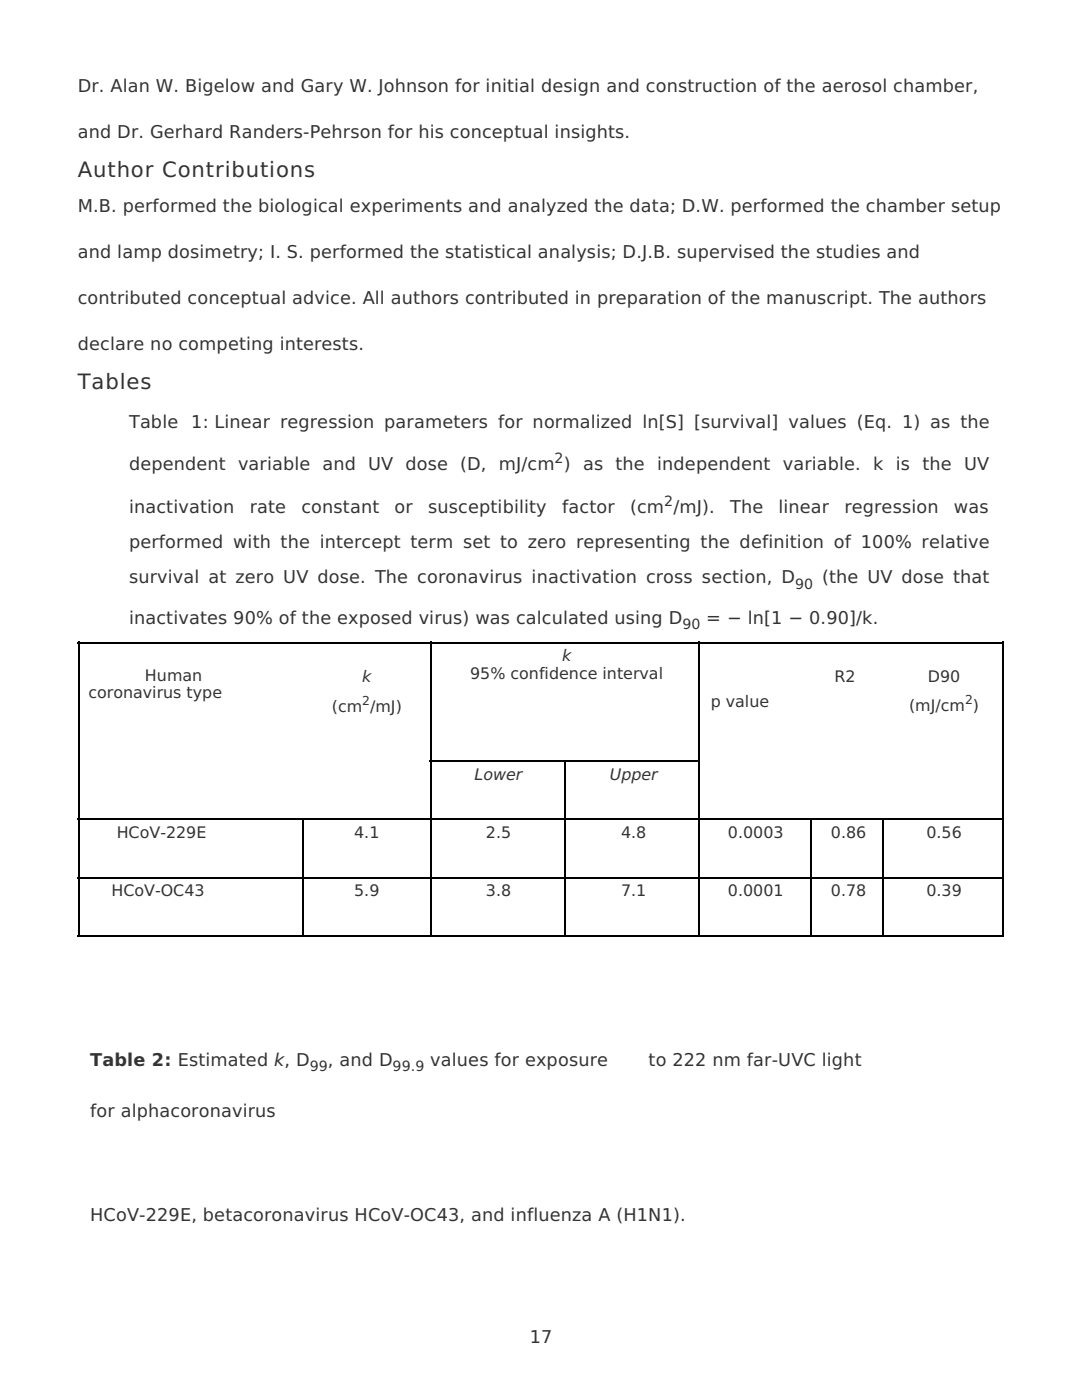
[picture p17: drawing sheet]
<svg xmlns="http://www.w3.org/2000/svg" width="216mm" height="279mm" viewBox="0 0 216 279" stroke-linecap="round" stroke-linejoin="round" font-family="sans-serif">
<defs><g id="words">
<g font-size="4.2" fill="#333">
<text x="15.5" y="35.3">Author Contributions</text>
<text x="15.5" y="77.6">Tables</text>
</g>
<g font-size="3.5" fill="#333">
<text x="15.5" y="18.3">Dr. Alan W. Bigelow and Gary W. Johnson for initial design and construction of the aerosol chamber,</text>
<text x="15.5" y="27.5">and Dr. Gerhard Randers-Pehrson for his conceptual insights.</text>
<text x="15.5" y="42.3">M.B. performed the biological experiments and analyzed the data; D.W. performed the chamber setup</text>
<text x="15.5" y="51.5">and lamp dosimetry; I. S. performed the statistical analysis; D.J.B. supervised the studies and</text>
<text x="15.5" y="60.7">contributed conceptual advice. All authors contributed in preparation of the manuscript. The authors</text>
<text x="15.5" y="69.8">declare no competing interests.</text>
<text x="25.8" y="85.4">Table</text>
<text x="38.2" y="85.4">1: Linear regression parameters for normalized ln[S] [survival] values (Eq. 1) as the</text>
<text x="25.8" y="93.8">dependent variable and UV dose (D, mJ/cm )</text>
<text x="116.3" y="93.8">as</text>
<text x="122.8" y="93.8">the</text>
<text x="131.1" y="93.8">independent</text>
<text x="156.2" y="93.8">variable.</text>
<text x="174.3" y="93.8">k</text>
<text x="178.8" y="93.8">is</text>
<text x="184.1" y="93.8">the</text>
<text x="192.4" y="93.8">UV</text>
<text x="25.8" y="102.3">inactivation</text>
<text x="49.8" y="102.3">rate</text>
<text x="60.1" y="102.3">constant</text>
<text x="78.7" y="102.3">or</text>
<text x="85.4" y="102.3">susceptibility</text>
<text x="112.2" y="102.3">factor</text>
<text x="125.7" y="102.3">(cm /mJ).</text>
<text x="145.7" y="102.3">The</text>
<text x="155.3" y="102.3">linear</text>
<text x="168.5" y="102.3">regression</text>
<text x="190.3" y="102.3">was</text>
<text x="25.8" y="109.4">performed with the intercept term set to zero representing the definition of 100% relative</text>
<text x="25.8" y="116.4">survival at zero UV dose. The coronavirus inactivation cross section, D</text>
<text x="164" y="116.4">(the UV dose that</text>
<text x="25.8" y="124.5">inactivates 90% of the exposed virus) was calculated using D</text>
<text x="140.9" y="124.5">= − ln[1 − 0.90]/k.</text>
<text x="65.4" y="212.7">, and D</text>
<text x="85.9" y="212.7">values for exposure</text>
<text x="129.4" y="212.7">to 222 nm far-UVC light</text>
<text x="18" y="223">for alphacoronavirus</text>
<text x="18" y="243.8">HCoV-229E, betacoronavirus HCoV-OC43, and influenza A (H1N1).</text>
<text x="105.7" y="268.1">17</text>
</g>
<text font-size="3.5" fill="#363636" x="18" y="212.7">Table 2: Estimated k, D</text>
<g font-size="3.2" fill="#333">
<text x="112.1" y="131.9">k</text>
<text x="28.9" y="135.8">Human</text>
<text x="72.3" y="136.2">k</text>
<text x="93.8" y="135.5">95% confidence interval</text>
<text x="166.5" y="136.2">R2</text>
<text x="185.1" y="136.2">D90</text>
<text x="17.6" y="139.3">coronavirus type</text>
<text x="66.2" y="142.2">(cm /mJ)</text>
<text x="141.8" y="141.1">p value</text>
<text x="181.4" y="141.8">(mJ/cm )</text>
<text x="94.7" y="155.6">Lower</text>
<text x="121.7" y="155.6">Upper</text>
<text x="23.3" y="167.2">HCoV-229E</text>
<text x="70.7" y="167.2">4.1</text>
<text x="97" y="167.2">2.5</text>
<text x="123.9" y="167.2">4.8</text>
<text x="145.3" y="167.2">0.0003</text>
<text x="165.8" y="167.2">0.86</text>
<text x="184.9" y="167.2">0.56</text>
<text x="22.2" y="178.9">HCoV-OC43</text>
<text x="70.7" y="178.9">5.9</text>
<text x="97" y="178.9">3.8</text>
<text x="123.9" y="178.9">7.1</text>
<text x="145.3" y="178.9">0.0001</text>
<text x="165.8" y="178.9">0.78</text>
<text x="184.9" y="178.9">0.39</text>
</g>
<g font-size="2.8" fill="#333">
<text x="110.7" y="92.4">2</text>
<text x="132.5" y="100.9">2</text>
<text x="158.6" y="117.5">90</text>
<text x="136.2" y="125.6">90</text>
<text x="61.8" y="213.8">99</text>
<text x="78.3" y="213.8">99.9</text>
</g>
<g font-size="2.5" fill="#333">
<text x="72.3" y="140.8">2</text>
<text x="192.6" y="140.4">2</text>
</g>
</g></defs>
<g fill="none" stroke="#000" stroke-width=".35">
<path d="M15.5 128.2h184.9M15.7 128.1v58.9M85.9 128.1v58.9M139.5 128.1v58.9M200.2 128.1v58.9M85.7 151.9h54M112.7 151.7v35.3M15.5 175.2h184.9M15.5 163.5h184.9M60.5 163.3v23.7M161.7 163.3v23.7M176.2 163.3v23.7"/>
<path d="M15.5 186.8h184.9"/>
</g>
<use href="#words"/>
</svg>
